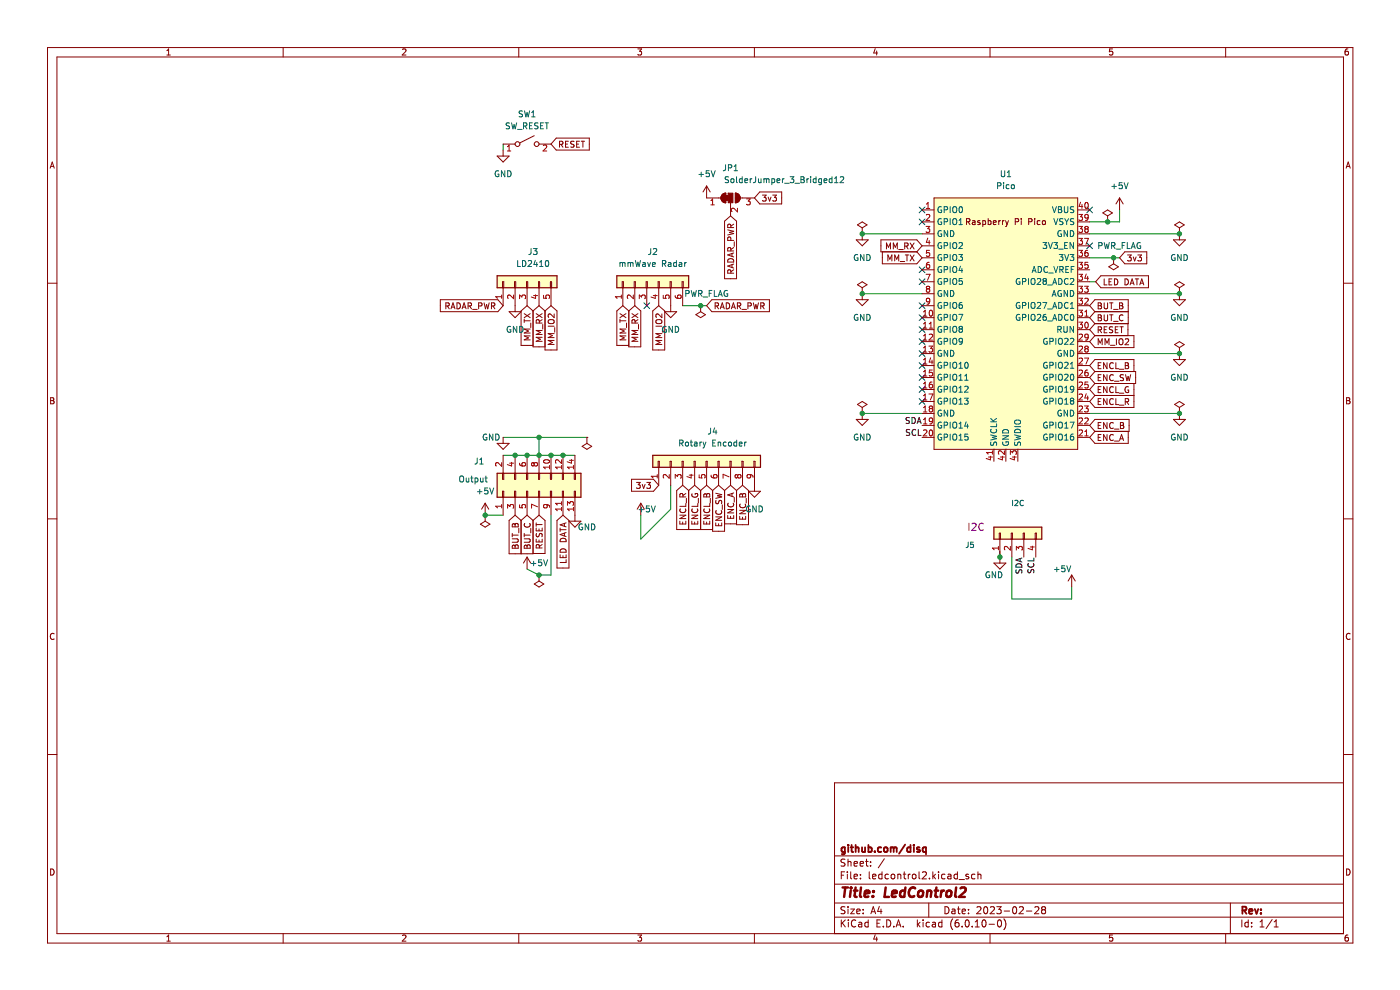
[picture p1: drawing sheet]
<svg xmlns="http://www.w3.org/2000/svg" width="297mm" height="210mm" viewBox="0 0 297 210" stroke-linecap="round" stroke-linejoin="round" font-family="sans-serif">
<path d="M.1 .1h296.9v209.9h-296.9z" fill-rule="evenodd" fill="#fff" stroke="#fff" stroke-width=".21"/>
<g fill="none" stroke="#840000" stroke-width=".21">
<path d="M10.1 10.1h276.9v189.9h-276.9zM12.1 12.1h272.9v185.9h-272.9zM35.4 11.7h.7M35.4 10.7l.4-.3v1.3M60.1 10.1v2M85.4 10.5l.5-.1 .2 .3-.8 1h.8M110.1 10.1v2M135.3 10.4h.8l-.4 .5 .4 .1v.6l-.2 .1-.6-.1M160 10.1v2M185.7 10.3l-.3 .9h.8M186 10.8v.9M210 10.1v2"/>
<path d="M236 10.4h-.6l-.1 .6 .7-.1v.7l-.2 .1-.5-.1M260 10.1v2M286 10.4h-.4l-.2 .3-.1 .7 .3 .3 .4-.1v-.7h-.4l-.3 .2M10.6 35.7l.5-1.3 .4 1.3M10.8 35.3h.6M105.5 33.1h2.5l-1.3 1.3zM106.7 30.6h2.6M106.7 31.8v1.3M113.3 28.8l-3 1.5M114.4 30.6h2.5M118 29.3h7v2.5h-7l-1.1-1.2zM118.7 30.6h.6l.1-.5-.7-.1v1.2"/>
<path d="M119 30.6l.4 .6M120 30.6h.4M120.6 30h-.6v1.2h.6M121.8 30l-.7 .1v.3l.6 .3 .1 .3-.3 .2h-.4M122.3 30.6h.5M122.9 30h-.6v1.2h.6M123.3 30h.7M123.7 30v1.2M149.9 39.5v2.5h3.1M149.9 39.5l-.8 1.2M149.9 39.5l.8 1.2M285.6 35.7l.4-1.3 .4 1.3"/>
<path d="M285.7 35.3h.6M106.6 59.8h.3v1.2h-.3zM109.1 59.8h.3v1.2h-.3zM111.7 59.8h.2v1.2h-.2zM114.2 59.8h.3v1.2h-.3zM116.8 59.8h.2v1.2h-.2zM132 59.8h.3v1.2h-.3zM134.5 59.8h.3v1.2h-.3zM137.1 59.8h.2v1.2h-.2zM139.6 59.8h.3v1.2h-.3zM142.2 59.8h.2v1.2h-.2zM144.7 59.8h.3v1.2h-.3z"/>
<path d="M153.2 41.3l.8-.3v2a1.02 1.02 0 0 1-1-.6 1.02 1.02 0 0 1 .2-1.1zM153.7 46.9l1.3-1.1 1.3 1.1v12.2h-2.6zM154.4 48.8l1.2 .3-.9 .2 .9 .2-1.2 .3M154.6 55a.66 .66 0 0 1 .7-.1 .66 .66 0 0 1 .3 .7h-1.2zM155 43v2.8M155 48.3v-.6l-.5-.1-.1 .7h1.2M155 51v-.6l-.5-.1-.1 .7h1.2M155 53.2v-.6h-.5l-.1 .6h1.2M155 57.9v-.6h-.5l-.1 .6h1.2M155.3 53.8v.6M155.3 56.1v.6M155.6 57.2l-.6 .4"/>
<path d="M155.6 56l-1.2 .4 1.2 .5M155.6 53.7l-1.2 .4 1.2 .4M155.6 52.5l-.6 .4M155.6 47.5l-.6 .5M155.8 51.3v1M156 41a1.02 1.02 0 0 1 1 1 1.02 1.02 0 0 1-1 1zM157 42h3.1M161.2 40.7h4.6v2.6h-4.6l-1.1-1.3zM161.7 41.4h.8l-.4 .5 .4 .1v.5l-.2 .2-.6-.2M163 41.8l.3 .9 .3-.9M163.9 41.4h.8l-.4 .5 .4 .1v.5l-.2 .2-.6-.2M181.6 50.9h2.6l-1.3 1.2z"/>
<path d="M181.9 47.7l1-.6 1 .6-1 .6zM182.9 49.6h.1M182.9 48.3v2.6M187.2 53.4v2.6h7.3l1.1-1.3M188.1 52.8v-1.3l.4 1 .4-1v1.3M188.4 55.4v-1.3l.4 .9 .4-.9v1.3M189.5 52.8v-1.3l.4 1 .5-1v1.3M189.8 55.4v-1.3l.4 .9 .5-.9v1.3M190.7 52.9h.9M191 55.5h.9M191.9 52.2l.6-.1 .1-.4-.7-.2v1.3M192 54.1h.8"/>
<path d="M192.2 52.2l.5 .6M192.4 54.1v1.3M193.1 54.1l.8 1.3M193.1 51.5l.8 1.3M193.9 54.1l-.8 1.3M193.9 51.5l-.8 1.3M194.5 53.4l1.1 1.3M195.6 52.1l-1.1-1.2h-7.6v2.5h7.6M195.6 59.8h2.6M195.6 52.1l-1.1 1.3M195.6 57.2h2.6M195.6 44.5h2.6"/>
<path d="M195.6 47.1h2.6M195.6 49.6h2.6M195.6 54.7h2.6M195.6 52.1h2.6M198.2 42h30.4v53.3h-30.4zM205 47h.6l.1-.5-.7-.1v1.2M205.3 47l.5 .6M206.3 46.9h.5l.1 .7M206.9 47.1l-.6 .2 .1 .3h.5M207.9 46.9l-.3-.1-.2 .2 .1 .2 .4 .1v.3h-.5M208.5 46.9l.4-.1 .2 .2-.1 .6h-.5M208.5 46.8v1.3"/>
<path d="M209.6 46.9l.4-.1 .2 .2-.1 .6h-.5M209.6 46.4v1.2M210.7 47.2l.6-.1v-.2l-.4-.1-.2 .2 .1 .6h.5M211.9 46.8v.8M212.2 46.8l-.3 .2M212.7 46.8v.8M213 46.8l-.3 .2M213.3 46.8l.3 .8M213.6 47.6l-.3 .5M213.9 46.8l-.3 .8M215.4 47h.6v-.5l-.6-.1v1.2M216.7 46.4v.1"/>
<path d="M216.7 46.8v.8M218.2 47h.6l.1-.5-.7-.1v1.2M219.5 46.4v.1M219.5 46.8v.8M220.6 46.9l-.3-.1-.3 .2 .2 .6h.4M221.2 46.9l.2-.1 .3 .1v.7l-.5-.1zM228.6 59.8h2.6M228.6 57.2h2.6M228.6 44.5h2.6M228.6 47.1h2.6M228.6 49.6h2.6M228.6 54.7h2.6"/>
<path d="M228.6 52.1h2.6M233.5 58.5h10.1v2.5h-10.1l-1.1-1.2zM234 45.2l1-.7 1 .7-1 .6zM234.2 59.2v1.2h.6M235 47.1h.1M235 45.8v1.3M235.2 56.6l1-.6 1.1 .6-1.1 .6zM235.3 59.8h.4M235.9 59.2h-.6v1.2h.6M236.2 54.7h.1M236.2 54.7v1.3M236.4 59.2a.64 .64 0 0 1 .8 .6 .64 .64 0 0 1-.8 .6z"/>
<path d="M237.5 42v2.5M237.5 42l-.8 1.3M237.5 42l.8 1.3M238.6 53.4h4.7v2.6h-4.7l-1.1-1.3zM238.7 59.2a.64 .64 0 0 1 .7 .6 .64 .64 0 0 1-.7 .6zM239.2 54.1h.8l-.4 .5 .3 .1v.5l-.2 .2-.5-.2M240.4 54.5l.3 .9 .3-.9M240.8 59.2h.8M241.2 59.2v1.2M241.4 54.1h.8l-.5 .5 .4 .1v.5l-.2 .2-.5-.2M248.9 50.9h2.6l-1.3 1.2zM249.2 47.7l1-.6 1 .6-1 .6z"/>
<path d="M250.2 49.6h.1M250.2 48.3v2.6M10.1 60.1h2M93.4 63.6h12.2l1.1 1.2-1.1 1.3h-12.2zM94.6 64.9l.6-.1 .1-.4-.7-.2v1.3M94.9 64.9l.4 .6M95.7 65.5l.4-1.3 .4 1.3M95.8 65.1h.6M96.9 64.2a.64 .64 0 0 1 .8 .7 .64 .64 0 0 1-.8 .6zM98 65.5l.5-1.3 .4 1.3M98.2 65.1h.6M99.3 64.9l.6-.1 .1-.4-.7-.2v1.3"/>
<path d="M99.6 64.9l.4 .6M100.3 65.6h.9M101.5 64.9l.6-.1 .1-.4-.7-.2v1.3M102.7 64.2l.3 1.3 .2-.9 .3 .9 .3-1.3M104.3 64.9l.6-.1v-.4l-.6-.2v1.3M104.6 64.9l.4 .6M106.7 61v3.8M108 66.1h2.5l-1.2 1.3zM109.3 61v5.1M111.2 68h1.3M111.2 67.7v.7M111.2 66.5l1.3 .9"/>
<path d="M111.8 64.8l-1.3 1.2v7.3h2.6M111.8 61v3.8M111.8 64.8l1.3 1.2M112.5 71.2h-1.3l.9 .5-.9 .4h1.3M112.5 69.8h-1.3l.9 .4-.9 .4h1.3M112.5 66.5l-1.3 .9M112.6 68.5v1M113.1 66v7.6h2.5M113.7 66.5l1.3 .9M114.4 64.8l-1.3 1.2M114.4 64.8l1.2 1.2M114.4 61v3.8"/>
<path d="M114.4 68.5v-.6h-.5l-.2 .6h1.3M115 71.6h-1.3l1 .4-1 .4h1.3M115 70.1h-1.3l1 .4-1 .4h1.3M115 67.8l-.6 .4M115 66.5l-1.3 .9M115.1 68.8v1M116.3 69.2h1.3M116.3 68l.8-.2a.42 .42 0 0 1 .5 .4 .42 .42 0 0 1-.5 .4h-.4a.42 .42 0 0 1-.4-.2 .42 .42 0 0 1 0-.4zM116.9 64.8l1.3 1.2v8.2h-2.6v-8.2M116.9 64.8l-1.3 1.2M116.9 61v3.8M117.6 72.2h-1.3l.9 .4-.9 .5h1.3"/>
<path d="M117.6 70.8h-1.3l.9 .4-.9 .4h1.3M117.6 66.6v.8l-1-.8-.3 .2 .1 .5M117.7 69.5v1M131.5 68h1.3M131.5 67.7v.7M131.5 66.5l1.3 .9M132.1 64.8l-1.2 1.2v7.3h2.5M132.1 64.8l1.3 1.2M132.1 61v3.8M132.8 71.2h-1.3l.9 .5-.9 .4h1.3M132.8 69.8h-1.3l.9 .4-.9 .4h1.3M132.8 66.5l-1.3 .9"/>
<path d="M132.9 68.5v1M134.1 66.5l1.2 .9M134.7 64.8l1.2 1.2v7.6h-2.5v-7.6M134.7 64.8l-1.3 1.2M134.7 61v3.8M134.7 68.5v-.6h-.5l-.1 .6h1.2M135.3 71.6h-1.2l.9 .4-.9 .4h1.2M135.3 70.1h-1.2l.9 .4-.9 .4h1.2M135.3 67.8l-.6 .4M135.3 66.5l-1.2 .9M135.5 68.8v1M137.2 61v3.8"/>
<path d="M138.5 66l1.2-1.2 1.3 1.2v8.2h-2.5zM139.1 69.2h1.3M139.2 68l.8-.2a.42 .42 0 0 1 .4 .4 .42 .42 0 0 1-.4 .4h-.4a.42 .42 0 0 1-.4-.2 .42 .42 0 0 1 0-.4zM139.7 61v3.8M140.4 72.2h-1.3l.9 .4-.9 .5h1.3M140.4 70.8h-1.3l.9 .4-.9 .4h1.3M140.4 66.6v.8l-.9-.8-.4 .2 .2 .5M140.5 69.5v1M141 66.1h2.6l-1.3 1.3zM142.3 61v5.1M144.8 61v3.8M147.6 66.7l1-.6 1 .6-1 .7z"/>
<path d="M148.6 64.8h.1M148.6 64.8v1.3M151 63.6h12.2v2.5h-12.2l-1.1-1.3zM151.7 64.9l.6-.1 .1-.4-.7-.2v1.3M152 64.9l.4 .6M152.8 65.5l.4-1.3 .4 1.3M152.9 65.1h.6M154.1 64.2a.64 .64 0 0 1 .7 .7 .64 .64 0 0 1-.7 .6zM155.2 65.5l.4-1.3 .4 1.3M155.3 65.1h.6M156.4 64.9l.6-.1 .1-.4-.7-.2v1.3M156.7 64.9l.5 .6"/>
<path d="M157.4 65.6h1M158.7 64.9l.6-.1v-.4l-.6-.2v1.3M159.8 64.2l.3 1.3 .3-.9 .2 .9 .3-1.3M161.4 64.9l.6-.1 .1-.4-.7-.2v1.3M161.7 64.9l.4 .6M181.6 63.6h2.6l-1.3 1.2zM181.9 60.4l1-.6 1 .6-1 .6zM182.9 62.3h.1M182.9 61v2.6M195.6 67.4h2.6M195.6 77.5h2.6M195.6 69.9h2.6"/>
<path d="M195.6 64.8h2.6M195.6 72.5h2.6M195.6 75h2.6M195.6 62.3h2.6M228.6 67.4h2.6M228.6 77.5h2.6M228.6 69.9h2.6M228.6 64.8h2.6M228.6 72.5h2.6M228.6 75h2.6M228.6 62.3h2.6M231.2 67.4l1.1 1.3"/>
<path d="M231.2 64.8l1.1-1.2h7v5.1h-7M231.2 77.5l1.1-1.2h8.3v2.5M231.2 77.5l1.1 1.3M231.2 69.9l1.1 1.3M231.2 64.8l1.1 1.3M232.3 66.1h7M232.3 66.1l-1.1 1.3M232.3 71.2h8.3v2.5h-8.3l-1.1-1.2M232.3 71.2l-1.1 1.3M232.3 78.8h8.6v2.6h-8.6M232.3 78.8l-1.1 1.3M232.3 68.7l-1.1 1.2"/>
<path d="M233 66.8h.4l.2 .2-.2 .4 .2 .1 .1 .3-.2 .2h-.5zM233 64.2h.4l.2 .3-.2 .3 .2 .2 .1 .3-.2 .2h-.5zM233 70l.6-.1v-.5l-.6-.1v1.3M233 73.1v-1.2l.4 .9 .4-.9v1.2M233 67.4h.4M233 77.5h.4M233 64.8h.4M233.3 70l.4 .6M233.6 76.9h-.6v1.3h.6M233.6 79.5h-.6v1.2h.6M234.2 64.2v1.1l.3 .2 .3-.1 .2-.1v-1.1M234.2 66.8v1l.3 .2h.2l.3-.2v-1"/>
<path d="M234.2 69.9h.5M234.4 73.1v-1.2l.4 .9 .5-.9v1.2M234.8 69.3h-.6v1.3h.6M234.8 76.9v1.3l-.7-1.3v1.3M234.8 79.5v1.2l-.7-1.2v1.2M235.4 66.8h.7M235.4 64.2h.7M235.6 73.2h.9M235.8 64.2v1.3M235.8 66.8v1.2M236.1 69.4h-.7v.4l.5 .2 .2 .3-.3 .3-.5-.1M236.2 77.1a.56 .56 0 0 0-.8 .5 .56 .56 0 0 0 .8 .5"/>
<path d="M236.2 79.6a.56 .56 0 0 0-.8 .5 .56 .56 0 0 0 .8 .5M236.2 68.2h1M236.2 65.6h1M236.6 69.9h.4M236.7 76.9v1.3h.6M236.8 71.9v1.2M237.2 69.3h-.6v1.3h.6M237.4 72l.3-.1a.43 .43 0 0 1 .5 .4v.4a.42 .42 0 0 1-.4 .4 .42 .42 0 0 1-.4-.4zM237.4 78.3h1M237.5 64.2h.4l.3 .3-.3 .3 .3 .2v.3l-.2 .2h-.5zM237.5 64.8h.4M237.6 69.3h.7"/>
<path d="M237.9 69.3v1.3M238.2 66.9a.56 .56 0 0 0-.8 .5 .56 .56 0 0 0 .8 .5M238.4 79.5l-.7 .1v.4l.5 .2 .2 .3-.3 .2h-.5M238.7 76.9h.4l.3 .3-.3 .3 .3 .2v.3l-.2 .2h-.5zM238.7 72l.5-.1 .2 .3-.7 .9h.7M238.7 77.5h.4M238.8 79.5l.3 1.2 .2-.9 .3 .9 .3-1.2M239.3 68.7v2.5M239.7 60.4l.5-1.2 .4 1.2M239.9 60.1h.6M241.8 60.4l.4-1.2 .4 1.2M241.9 60.1h.6"/>
<path d="M248.9 76.3h2.6l-1.3 1.2zM248.9 63.6h2.6l-1.3 1.2zM249.2 73.1l1-.6 1 .6-1 .6zM249.2 60.4l1-.6 1 .6-1 .6zM250.2 75h.1M250.2 62.3h.1M250.2 61v2.6M250.2 73.7v2.6M285 60.1h2M10.7 84.4h.5l.2 .2-.2 .4 .2 .1 .1 .3-.3 .3h-.5zM10.7 85h.5M105.5 94h2.5l-1.3 1.3z"/>
<path d="M106.7 92.8v1.2M106.7 96.6v3.8M109.3 96.6v3.8M111.8 96.6v3.8M114.4 96.6v3.8M116.9 96.6v3.8M119.4 96.6v3.8M122 96.6v3.8M123.5 94.7l1-.7 1 .7-1 .6zM124.5 92.8h.1M124.5 92.8v1.2M139.6 97.9h.3v1.2h-.3z"/>
<path d="M139.7 99.1v3.8M142.2 97.9h.2v1.2h-.2zM142.3 99.1v3.8M144.7 97.9h.3v1.2h-.3zM144.8 99.1v3.8M147.2 97.9h.3v1.2h-.3zM147.4 99.1v3.8M149.8 97.9h.2v1.2h-.2zM149.9 99.1v3.8M152.3 97.9h.3v1.2h-.3zM152.4 99.1v3.8M154.9 97.9h.2v1.2h-.2z"/>
<path d="M155 99.1v3.8M157.4 97.9h.2v1.2h-.2zM157.5 99.1v3.8M159.9 97.9h.3v1.2h-.3zM160.1 99.1v5.1M181.6 89h2.6l-1.3 1.2zM181.9 85.8l1-.6 1 .6-1 .6zM182.9 87.7h.1M182.9 86.4v2.6M195.6 85.2h2.6M195.6 90.2h2.6M195.6 80.1h2.6"/>
<path d="M195.6 82.6h2.6M195.6 92.8h2.6M195.6 87.7h2.6M210.8 95.3v2.6M213.4 95.3v2.6M215.9 95.3v2.6M228.6 85.2h2.6M228.6 90.2h2.6M228.6 80.1h2.6M228.6 82.6h2.6M228.6 92.8h2.6M228.6 87.7h2.6"/>
<path d="M231.2 90.2l1.1 1.3M231.2 90.2l1.1-1.2h7.2v2.5h-7.2M231.2 80.1l1.1 1.3M231.2 82.6l1.1 1.3M232.3 83.9h8.3M232.3 83.9l-1.1 1.3M232.3 81.4l-1.1 1.2M232.3 91.5l-1.1 1.3M233 85.2h.4M233 90.2h.4M233 80.1h.4M233 82.6h.4"/>
<path d="M233 92.8h.4M233.6 82h-.6v1.3h.6M233.6 84.6h-.6v1.2h.6M233.6 89.6h-.6v1.3h.6M233.6 92.2h-.6v1.2h.6M234.8 82v1.3l-.7-1.3v1.3M234.8 84.6v1.2l-.7-1.2v1.2M234.8 89.6v1.3l-.7-1.3v1.3M234.8 92.2v1.2l-.7-1.2v1.2M236.2 84.7a.56 .56 0 0 0-.8 .5 .56 .56 0 0 0 .8 .5M236.2 82.1a.56 .56 0 0 0-.8 .6 .56 .56 0 0 0 .8 .5M236.2 89.8a.56 .56 0 0 0-.8 .5 .56 .56 0 0 0 .8 .5"/>
<path d="M236.2 92.3a.56 .56 0 0 0-.8 .5 .56 .56 0 0 0 .8 .5M236.4 91h1M236.4 80.9h1M236.4 93.6h1M236.7 84.6v1.2h.6M236.7 82v1.3h.6M237.4 85.9h1M237.4 83.4h1M237.5 93.4l.4-1.2 .5 1.2M237.6 93.1h.6M237.7 90.2h.4M237.7 89.6h.4l.3 .3-.3 .3 .3 .2v.3l-.2 .2h-.5z"/>
<path d="M238.7 85.2h.6l.1-.5-.7-.1v1.2M239 85.2l.4 .6M239.3 91.5v2.5h-7l-1.1-1.2M239.4 82.1a.58 .58 0 0 0-.8 .6 .58 .58 0 0 0 .8 .5v-.5h-.2M240.6 81.4v5h-8.3l-1.1-1.2M248.9 89h2.6l-1.3 1.2zM249.2 85.8l1-.6 1 .6-1 .6zM250.2 87.7h.1M250.2 86.4v2.6M285.7 84.4h.4l.3 .2-.3 .4 .3 .1v.3l-.2 .3h-.5zM285.7 85h.4M10.1 110.1h2"/>
<path d="M101.9 111.2l1-.6 1 .6-1 .6zM102.9 109.3h.1M102.9 106.7v3.9M102.9 106.7l-.7 1.3M102.9 106.7l.8 1.3M106.6 104.2h.3v1.3h-.3zM106.6 100.4h.3v1.3h-.3zM106.7 105.5v3.8M108.7 114.3h1l.2 .2v.3l-.2 .2h-1M108.7 113.1v.8M108.7 113.5h1.2M108.8 115.7l.2-.1 .3 .3 .2-.3h.3l.1 .7h-1.2z"/>
<path d="M108.8 111.2l.2-.1 .3 .2 .2-.3 .3 .1 .1 .7h-1.2zM109.1 104.2h.3v1.3h-.3zM109.1 100.4h.3v1.3h-.3zM109.3 105.5v3.8M109.3 111.3v.5M109.3 115.9v.4M109.3 109.3l-1.3 1.1v7.1h5.1v-7.1M109.3 109.3l1.2 1.1M110.1 112.1v.9M110.5 110.4v7.1M111.2 114.3h1l.3 .2v.3l-.3 .2h-1M111.2 113.5h1.3"/>
<path d="M111.2 113.1v.8M111.3 115.7l.3-.1 .2 .3 .3-.3h.3l.1 .7h-1.3zM111.3 111a.56 .56 0 0 0 .5 .8 .56 .56 0 0 0 .6-.8M111.7 104.2h.2v1.3h-.2zM111.7 100.4h.2v1.3h-.2zM111.8 105.5v3.8M111.8 115.9v.4M111.8 118.2v2.5M111.8 109.3l-1.3 1.1M111.8 109.3l1.3 1.1M111.8 118.2l-.7 1.2M111.8 118.2l.8 1.2"/>
<path d="M112.6 112.1v.9M113.7 110.9v.7M113.7 112v.6h1.3v-.6M113.7 114.4v.6h1.3v-.6M113.7 111.3h1.3M113.8 113.1l.1 .7h.3l.3-.5 .3-.2 .2 .3v.5M114.2 104.2h.3v1.3h-.3zM114.2 100.4h.3v1.3h-.3zM114.4 109.3l1.2 1.1v7h-2.5M114.4 105.5v3.8M114.4 112.2v.4M114.4 114.5v.5"/>
<path d="M114.4 109.3l-1.3 1.1M114.4 116.2v-.6h-.5l-.2 .6h1.3M115 115.5l-.6 .4M116.8 104.2h.2v1.3h-.2zM116.8 100.4h.2v1.3h-.2zM116.9 105.5v3.8M118.2 110.4l1.2-1.1 1.3 1.1v10.1h-2.5zM118.8 117.7v.6h1.3v-.6M118.8 112v.7M118.8 112.4h1.3M118.9 116.7a.68 .68 0 0 1 .8-.3 .68 .68 0 0 1 .4 .7h-1.3zM118.9 114.4a.68 .68 0 0 1 .8-.2 .68 .68 0 0 1 .4 .7h-1.3z"/>
<path d="M119.3 104.2h.3v1.3h-.3zM119.3 100.4h.3v1.3h-.3zM119.4 105.5v3.8M119.4 117.9v.4M119.7 111v.6M119.7 113.1v.6M120.1 118.7v.6h-1.3M120.1 113l-1.3 .4 1.3 .4M120.1 110.9l-1.3 .4 1.3 .5M120.7 110.6h2.5l-1.2 1.2zM121.8 104.2h.3v1.3h-.3zM121.8 100.4h.3v1.3h-.3z"/>
<path d="M122 105.5v5.1M134 101.7h4.6l1.1 1.2-1.1 1.3h-4.6zM135 102.3h.8l-.4 .5 .4 .1v.6l-.2 .1-.6-.1M135.9 106.7v2.6M135.9 106.7l-.7 1.3M135.9 106.7l.8 1.3M136.2 102.8l.3 .8 .3-.8M137.2 102.3h.8l-.4 .5 .3 .1v.6l-.1 .1-.6-.1M144.2 110.5v.7h1.3v-.7M144.2 109.3h1.3l-1.3 .7h1.3M144.3 107.9a.56 .56 0 0 0 .6 .8 .56 .56 0 0 0 .5-.8M144.8 110.7v.5"/>
<path d="M144.8 102.9l-1.2 1.1v8.3h7.6M144.8 102.9l1.3 1.1M144.9 105.4l-.1-.6-.5-.1-.1 .7h1.3M145.5 106.8v.6h-1.3M145.5 104.7l-.6 .4M145.6 105.7v1M146.1 104v8.3M146.8 110.5v.7h1.2v-.7M146.8 109.3h1.2l-1.2 .7h1.2M146.8 104.7a.58 .58 0 0 0 .6 .8 .58 .58 0 0 0 .5-.8h-.4v.2M146.9 107.9a.56 .56 0 0 0 .5 .8 .56 .56 0 0 0 .5-.8M147.4 110.7v.5"/>
<path d="M147.4 102.9l-1.3 1.1M147.4 102.9l1.2 1.1M148 106.8v.6h-1.2M148.1 105.7v1M148.6 104v8.3M149.3 110.5v.7h1.3v-.7M149.3 109.3h1.3l-1.3 .7h1.3M149.4 107.9a.56 .56 0 0 0 .5 .8 .56 .56 0 0 0 .5-.8M149.4 104.8l.3-.1 .2 .3 .2-.3h.3l.2 .7h-1.3zM149.9 105v.4M149.9 110.7v.5M149.9 102.9l-1.3 1.1"/>
<path d="M149.9 102.9l1.3 1.1M150.6 106.8v.6h-1.3M150.7 105.7v1M151.2 104v8.7h2.5v-8.7M151.8 110.9v.6h1.3v-.6M151.8 109.6h1.3l-1.3 .8h1.3M151.8 104.6l1.3 .3-.9 .3 .9 .2-1.3 .3M151.9 106.1l.1 .7h.3l.3-.5 .3-.2 .2 .3-.1 .5M152 108.3a.56 .56 0 0 0 .5 .8 .56 .56 0 0 0 .5-.8M152.4 111.1v.4M152.4 102.9l-1.2 1.1M152.4 102.9l1.3 1.1"/>
<path d="M153.2 107.1v1M153.7 111.1h2.6M154.4 109.3v.6h1.2v-.6M154.4 108.1h1.2l-1.2 .7h1.2M154.5 106.7a.56 .56 0 0 0 .5 .8 .56 .56 0 0 0 .5-.8M155 109.5v.4M155 102.9l-1.3 1.1M155 102.9l1.3 1.1M155.3 104.7v.6M155.6 104.6l-1.2 .4 1.2 .4M155.8 105.5v1M156.9 109.5v.6h1.3v-.6"/>
<path d="M156.9 108.3h1.3l-1.3 .7h1.3M157 104.8l.3-.1 .2 .3 .3-.3h.3l.1 .7h-1.3zM157 106.9a.56 .56 0 0 0 .6 .8 .56 .56 0 0 0 .5-.8M157.5 102.9l1.3 1.1v7.3h-2.5v-7.3M157.5 105v.4M157.5 109.7v.4M157.5 102.9l-1.2 1.1M158.3 105.7v1M158.8 104.2h2.5l-1.2 1.3zM210.8 119.4h2.6l-1.3 1.3zM212 113.1h.2v1.3h-.2zM212.1 114.4v5"/>
<path d="M214.5 113.1h.3v1.3h-.3zM214.7 114.4v3.8M217.1 113.1h.2v1.3h-.2zM217.2 114.4v3.8M219.6 113.1h.3v1.3h-.3zM219.7 114.4v3.8M285 110.1h2M11.5 134.5a.58 .58 0 0 0-.8 .5 .58 .58 0 0 0 .8 .5M113.3 123.9l1.1-.7 1 .7-1 .6zM114.4 122h.1M114.4 122v1.2M227.4 122l-.8 1.2"/>
<path d="M227.4 122v2.5M227.4 122l.7 1.2M286.4 134.5a.58 .58 0 0 0-.8 .5 .58 .58 0 0 0 .8 .5M10.1 160.1h2M285 166.1h-108v31.9M285 160.1h2M10.7 184.3a.66 .66 0 0 1 .8 .7 .66 .66 0 0 1-.8 .6zM35.4 198.7l.4-.4v1.3M35.4 199.6h.7M60.1 198v2M85.4 198.5l.5-.2 .2 .4-.8 .9h.8M110.1 198v2"/>
<path d="M135.3 198.3h.8l-.4 .5 .4 .2v.5l-.2 .1-.6-.1M160 198v2M177 194.5h108M177 191.5h108M177 187.6h108M177 181.6h108M178.5 185.6h.5M178.5 195.1v1.5M178.7 195.8l.6 .8M179.2 184.9h-.7v1.5M179.3 192.4l-.6-.1-.2 .2v.4l.6 .3 .2 .3-.3 .3h-.6M179.3 182.3l-.6-.1-.2 .2v.4l.6 .3 .2 .3-.3 .3h-.6"/>
<path d="M179.3 195.1l-.8 .9M179.8 184.9v.2M179.8 185.4v1M179.9 182.2v1.5M179.9 192.3v.2M179.9 192.8v1M179.9 182.9l.2-.2 .4 .1v.9M180 195.1v.2M180 195.6v1M180.5 192.8h.8l-.8 1h.8M180.5 184.9v1.3l.2 .2M181.2 185.9l.7-.1-.1-.3-.4-.1-.2 .2 .1 .8h.5"/>
<path d="M181.2 183.2l.7-.1-.1-.3-.4-.1-.2 .2 .1 .8h.5M181.5 195.3a.71 .71 0 0 0-.9 .5 .71 .71 0 0 0 .7 .8l.2-.1M181.8 193.3l.7-.1-.1-.3-.4-.1-.2 .2v.8h.6M182.2 195.7h.6v.9M182.5 183.2l.7-.1-.1-.3-.4-.1-.2 .2v.8h.6M182.5 186.3v.1M182.5 185.5v.1M182.8 196l-.5 .1-.2 .2 .2 .3h.5M183.1 193.7v.1M183.1 192.9v.1M183.6 182.7h.6M183.8 182.2v1.3l.4 .2"/>
<path d="M184.2 195.7l-.4-.1-.3 .3 .1 .7h.6M184.2 195.1v1.5M184.4 184.9v1.3l.2 .2M184.7 183.6v.1M184.7 182.8v.1M184.8 193.8l.5-1.5 .5 1.5M184.9 193.4h.7M185.1 185.9l.7-.1v-.3l-.5-.1-.2 .2 .1 .8h.6M185.7 198.3l-.3 .9h.8M186 198.8v.8M186 195.8h.5M186.5 192.3l-.3 1h.9"/>
<path d="M186.8 195.1h-.8v1.5h.8M186.9 192.8v1M187.1 185.5l-.4-.1-.3 .3 .1 .7h.6M187.1 184.9v1.5M187.4 196.5v.1M187.6 182.2l-1.3 1.9M188.1 195.1a.76 .76 0 0 1 .9 .8 .76 .76 0 0 1-.9 .7zM188.5 185.5l-.5-.1-.2 .3 .1 .7h.6M189.1 185.6l.2-.2 .5 .2v.5l-.1 .3h-.4l-.2-.1zM189.6 196.5v.1M190.1 196.6l.5-1.5 .5 1.5M190.3 196.2h.7"/>
<path d="M190.5 185.6l.2-.2 .3 .1 .1 .9M190.5 185.4v1M191.6 196.5v.1M191.6 185.4h.6M191.8 184.9v1.3l.4 .2M192.7 185.4v1M193.1 185.4l-.4 .3M193.6 185.6l.2-.2 .5 .2v.5l-.1 .3h-.4l-.2-.1zM194.6 195.1v1.5M194.8 196.1l.4 .5M195 184.9v1.3l.2 .2M195.2 195.6l-.6 .6"/>
<path d="M195.7 185.1l.6-.2 .2 .5-.9 1h.9M195.8 195.1v.2M195.8 195.6v1M197 191.5v3M197.2 195.7l-.4-.1-.3 .3 .1 .7h.6M197.2 186.3v.1M197.8 195.7h.6l.1 .9M197.9 184.9v1.5M198 185.9l.5 .5M198.5 196l-.5 .1-.2 .2 .2 .3h.5M198.5 185.4l-.6 .6M199.1 184.9v.2"/>
<path d="M199.1 185.4v1M199.8 195.7l-.4-.1-.3 .3 .2 .7h.5M199.8 195.1v1.5M200.5 192.3a.76 .76 0 0 1 .8 .8 .76 .76 0 0 1-.8 .7zM200.5 185.5l-.5-.1-.2 .3 .1 .7h.6M201.1 185.5h.6l.1 .9M201.8 185.8l-.5 .1-.3 .2 .3 .3h.5M202 192.9h.5l.1 .9M202.1 194.9a1.72 1.72 0 0 0 0 2.3M202.6 193.2l-.5 .1-.2 .2 .2 .3h.5M203.1 192.8h.6M203.1 185.5l-.4-.1-.3 .3 .1 .7h.6"/>
<path d="M203.1 184.9v1.5M203.3 192.3v1.3l.4 .2M203.3 195.1l-.4 .1a1.01 1.01 0 0 0 0 1.4l.5-.1 .1-.5-.3-.3-.4 .1-.2 .2M203.5 186.6h1.1M204.1 193.3l.7-.1-.1-.3-.4-.1-.2 .2 .1 .8h.5M204.1 196.5v.1M204.9 195.3l.2-.2a.8 .8 0 0 1 .5 .8 .8 .8 0 0 1-.5 .7l-.4-.5zM205.5 185.5l-.4-.1-.2 .2 .1 .3 .5 .1v.4h-.6M205.5 193.7v.1M205.5 192.9v.1M206.2 196.5v.1M206.8 185.5l-.4-.1-.3 .3 .1 .7h.6"/>
<path d="M206.9 195.6l.4-.5v1.5M206.9 196.6h.8M207.2 192.5l.6-.2 .3 .5-.9 1h.9M207.5 185.6l.2-.2 .3 .1 .1 .9M207.5 184.9v1.5M208.5 195.3l.2-.2a.8 .8 0 0 1 .5 .8 .8 .8 0 0 1-.5 .7l-.4-.5zM208.8 192.5l.2-.2a.8 .8 0 0 1 .6 .8 .8 .8 0 0 1-.6 .7l-.3-.5zM209.8 196.1h1.2M210 198v2M210.1 192.5l.6-.2 .3 .5-1 1h1M211.5 192.3h.9l-.5 .6 .4 .1v.7l-.2 .1-.6-.1M211.7 195.3l.3-.2a.8 .8 0 0 1 .5 .8 .8 .8 0 0 1-.5 .7l-.4-.5z"/>
<path d="M213 194.9a1.72 1.72 0 0 1 0 2.3M213 193.3h1.2M215 192.5l.2-.2a.8 .8 0 0 1 .5 .8 .8 .8 0 0 1-.5 .7l-.4-.5zM216.2 192.5l.6-.2 .3 .5-.9 1h.9M217.7 193.3h1.2M219.5 192.5l.6-.2 .3 .5-.9 1h.9M221.2 193l-.2-.3 .2-.4h.3l.3 .3-.3 .4M221.2 193l-.2 .3v.4l.2 .1h.5l.1-.3-.1-.4-.2-.1M221.2 193h.3M236 198.3h-.6l-.1 .7 .7-.1v.6l-.2 .1-.5-.1M260 198v2M261 191.5v6.5"/>
<path d="M263.4 195.1v1.5M264.8 195.7l-.4-.1-.3 .3 .1 .7h.6M264.8 195.1v1.5M265.5 196.5v.1M265.5 195.7v.1M267.3 196.6h.9M267.3 195.6l.4-.5v1.5M269.9 195.1l-1.3 1.9M270.3 196.6h.9M270.3 195.6l.4-.5v1.5M285.7 184.3a.66 .66 0 0 1 .7 .7 .66 .66 0 0 1-.7 .6zM286 198.3l-.4 .1-.2 .2-.1 .8 .3 .2 .4-.1v-.6l-.4-.1-.3 .3"/>
<circle cx="109.8" cy="30.6" r=".51"/>
<circle cx="113.8" cy="30.6" r=".51"/>
</g>
<g fill="none" stroke="#840000" stroke-width=".39">
<path d="M179.2 179.7v1.2l-.3 .3h-.3M179.2 179.8l-.4-.1-.3 .3 .2 .7h.5M179.9 179.2v.2M179.9 179.7v1M180.4 179.7h.6M180.7 179.2v1.3l.3 .2M181.5 179.9l.2-.2 .4 .1 .1 .9M181.5 179.2v1.5M182.9 179.7v1h.4l.2-.1M183.5 179.7v1M184.2 179.8l.5-.1 .2 .3-.1 .7h-.6M184.2 179.2v1.5"/>
<path d="M186.9 179.8l-.4-.1-.3 .3 .2 .7h.5M187.6 179.9l.2-.2 .4 .2 .1 .5-.1 .3h-.4l-.2-.1zM188.9 179.9l.5-.2 .2 .2M188.9 179.7v1M189.6 179.9l.2-.2 .4 .1v.9M189.6 179.9v.8M192 179.2l-1.3 1.9M193.2 179.8l-.5-.1-.3 .3 .2 .7h.6M193.2 179.2v1.5M193.9 179.2v.2M193.9 179.7v1M195.1 179.8l-.4-.1-.2 .2 .1 .3 .5 .1v.4h-.6"/>
<path d="M196.4 179.8l-.4-.1-.3 .3 .2 .7h.5M196.4 179.7v1.5M185.6 180.6v.1M263.6 193.1l.7-.1 .1-.2v-.3l-.8-.2v1.5M263.9 193.1l.5 .7M265 193.3l.7-.1-.1-.3-.4-.1-.2 .2 .1 .8h.5M266.2 192.8l.4 1 .3-1M267.5 193.7v.1M267.5 192.9v.1"/>
</g>
<g fill="none" stroke="#840000" stroke-width=".52">
<path d="M178.7 188.3h1.2M179.3 188.3l-.2 2M180.5 188.9l-.2 1.4M180.6 188.3l-.1 .1M181.1 188.9h.8M181.5 188.3l-.2 1.7 .1 .2 .3 .1M182.7 188.3l-.3 1.7 .3 .3M183.4 189.6l1-.2v-.4l-.6-.1-.3 .3v1h.7M185.2 190.1v.2M185.3 189v.2M187.9 188.3l-.3 2h1M189.2 189.6l1-.2v-.4h-.8l-.2 1 .2 .3 .6-.1"/>
<path d="M192 189a.66 .66 0 0 0-1 .3l-.1 .6 .2 .3h.7M192.1 188.3l-.3 2M194.2 188.4a.88 .88 0 0 0-1.1 0 .88 .88 0 0 0-.3 1 .69 .69 0 0 0 .3 .8 .69 .69 0 0 0 .8-.1M194.9 189.1l.1-.1a.5 .5 0 0 1 .9 .3l-.1 .6-.2 .3a.5 .5 0 0 1-.9-.3zM196.7 189.1l.3-.2 .5 .1-.1 1.3M196.8 188.9l-.2 1.4M198.3 188.9h.7M198.6 188.3l-.2 1.7 .1 .2 .4 .1M199.7 188.9l-.2 1.4M200.3 188.9l-.4 .1-.2 .3M200.9 189.1l.1-.1a.5 .5 0 0 1 .9 .3l-.1 .6-.2 .3a.5 .5 0 0 1-.9-.3zM202.8 188.3l-.2 1.7 .3 .3"/>
<path d="M203.8 188.4l.3-.1h.5l.2 .1 .1 .4-.2 .3-1.3 1.2h1.3"/>
</g>
<path d="M198.2 42h30.4v53.3h-30.4z" fill-rule="evenodd" fill="#ffffc2" stroke="#ffffc2" stroke-width=".21"/>
<g fill="#ffffc2" stroke="#ffffc2" stroke-width=".25">
<path d="M105.5 100.4h17.7v5.1h-17.7z" fill-rule="evenodd"/>
<path d="M210.8 111.8h10.2v2.6h-10.2z" fill-rule="evenodd"/>
<path d="M138.5 96.6h22.8v2.5h-22.8z" fill-rule="evenodd"/>
<path d="M105.5 58.5h12.7v2.5h-12.7z" fill-rule="evenodd"/>
<path d="M130.9 58.5h15.2v2.5h-15.2z" fill-rule="evenodd"/>
</g>
<g fill="none" stroke="#000084" stroke-width=".21">
<path d="M195 46.5l1.2 1.2M195 43.9l1.2 1.2M195 56.6l1.2 1.2M195 59.2l1.2 1.2M196.2 46.5l-1.2 1.2M196.2 43.9l-1.2 1.2M196.2 56.6l-1.2 1.2M196.2 59.2l-1.2 1.2M230.6 51.5l1.2 1.3M230.6 43.9l1.2 1.2M231.8 51.5l-1.2 1.3M231.8 43.9l-1.2 1.2"/>
<path d="M136.6 64.2l1.2 1.3M137.8 64.2l-1.2 1.3M195 79.5l1.2 1.2M195 69.3l1.2 1.2M195 76.9l1.2 1.3M195 71.9l1.2 1.2M195 74.4l1.2 1.2M195 66.8l1.2 1.2M195 64.2l1.2 1.3M196.2 79.5l-1.2 1.2M196.2 69.3l-1.2 1.2M196.2 76.9l-1.2 1.3"/>
<path d="M196.2 71.9l-1.2 1.2M196.2 74.4l-1.2 1.2M196.2 66.8l-1.2 1.2M196.2 64.2l-1.2 1.3M195 84.6l1.2 1.2M195 82l1.2 1.2M196.2 84.6l-1.2 1.2M196.2 82l-1.2 1.2"/>
</g>
<g fill="none" stroke="#009600" stroke-width=".21">
<path d="M106.7 30.6v1.2M182.9 49.6h12.7M231.2 49.6h19M231.2 54.7h6.3M231.2 59.8h1.2M237.5 44.5v2.6h-6.3M144.8 64.8h5.1M182.9 62.3h12.7M231.2 62.3h19M231.2 75h19M106.7 92.8h17.8M106.7 96.6h15.3"/>
<path d="M114.4 92.8v3.8M182.9 87.7h12.7M231.2 87.7h19M102.9 109.3h3.8M116.9 109.3v12.7h-2.5l-2.6-1.3M142.3 102.9v5.1l-6.4 6.4v-5.1M212.1 116.9v1.3M214.7 118.2v8.9h12.7v-2.6"/>
</g>
<g fill="none" stroke="#0f0f0f" stroke-width=".21">
<path d="M192.9 88.6l-.6 .1v.3l.5 .3 .1 .3-.2 .2h-.5M193 91.2h-.7v.4l.6 .2 .1 .3-.2 .3-.5-.1M193.5 88.6a.64 .64 0 0 1 .7 .6 .64 .64 0 0 1-.7 .6zM194.3 91.2a.56 .56 0 0 0-.8 .5 .56 .56 0 0 0 .8 .5M194.6 89.8l.4-1.2 .4 1.2M194.7 89.5h.6M194.8 91.1v1.3h.6M215.6 119.8a.68 .68 0 0 1 .8-.2 .68 .68 0 0 1 .4 .7h-1.3zM216.4 118.5v.6M216.8 118.4l-1.3 .4 1.3 .4M218.2 119.5a.56 .56 0 0 0 .5 .8 .56 .56 0 0 0 .5-.8M219.3 118.4v.6h-1.2"/>
<path d="M215.6 120.9v.6h.4l.2-.5 .3-.1 .3 .2-.1 .5M218.1 120.8v.5l.2 .2 .3-.1 .2-.5h.4l.1 .6"/>
</g>
<g fill="none" stroke="#006464" stroke-width=".21">
<path d="M105.8 36.3a.58 .58 0 0 0-.8 .6 .58 .58 0 0 0 .8 .5v-.5h-.2M107.1 36.2v1.3l-.7-1.3v1.3M107.7 36.2a.64 .64 0 0 1 .7 .7 .64 .64 0 0 1-.7 .6zM108.1 26.1l-.7 .1v.3l.6 .3 .1 .3-.2 .2h-.5M108.5 26.1l.3 1.2 .3-.9 .2 .9 .3-1.2M109.8 27.4h1M110.8 23.6l-.4-.1-.3 .3 .1 .3 .6 .2v.4h-.7M111.1 26.7h.6v-.5l-.6-.1v1.2M111.3 23.5l.3 1.3 .2-.9 .3 .9 .3-1.3M111.4 26.7l.4 .6M112.3 26.7h.4M112.8 24.8h.7"/>
<path d="M112.8 23.9l.3-.4v1.3M112.9 26.1h-.6v1.2h.6M114.1 26.1l-.6 .1v.3l.5 .3 .1 .3-.2 .2h-.5M114.7 26.7h.4M115.3 26.1h-.6v1.2h.6M115.7 26.1h.7M116 26.1v1.2M148.3 37h.9M148.8 36.5v1M150.4 36.2h-.6v.6h.6v.6l-.1 .1-.5-.1M150.9 36.2l.4 1.3 .4-1.3M153.9 34.9v1.1l-.5 .2"/>
<path d="M154.5 35.6h.6l.1-.5-.7-.2v1.3M154.6 37.5l-.7 .1v.4l.5 .2 .2 .3-.3 .3-.5-.1M155.2 38l.3-.1 .2 .3v.3l-.2 .3-.5-.3zM155.7 36.2h.8M155.7 35.3l.4-.4v1.3M156.3 37.5v1.1l.1 .2M157.5 38l-.4-.1-.2 .3 .1 .5h.5M157.5 37.5v1.3M158 38.3l.6-.1-.1-.2-.3-.1-.2 .2 .1 .6h.4M159.2 37.9v.9M159.5 37.9l-.3 .3M160.3 37.5l-.1 1.1-.4 .2"/>
<path d="M160.9 37.9l.1 .8 .5-.1M161.5 37.9v.9M162.1 38l.3-.1 .2 .2M162.1 37.9v.9M162.6 38.1l.2-.2 .3 .1v.8M162.6 38.1v.7M163.7 38l.4-.1 .3 .3-.2 .5h-.5M163.7 37.9v1.3M164.8 38.3l.6-.1v-.2l-.4-.1-.2 .2 .1 .6h.5M166 37.9v.9M166.3 37.9l-.3 .3M166.5 38.9h.9"/>
<path d="M167.6 37.5h.8l-.4 .5 .3 .1v.5l-.1 .2-.6-.2M168.6 38.9h1M169.9 37.5h.4l.3 .2-.3 .4 .3 .1v.3l-.2 .3h-.5zM169.9 38.1h.4M171.2 37.9v.9M171.5 37.9l-.3 .3M172 37.5v.1M172 37.9v.9M173.1 38l-.3-.1-.3 .3 .1 .5h.5M173.1 37.5v1.3M174.3 38l-.4-.1-.2 .3 .1 .5h.5M174.3 37.9v1l-.3 .3-.3-.1"/>
<path d="M174.8 38.3l.6-.1v-.2l-.4-.1-.2 .2 .1 .6h.5M176.5 38l-.4-.1-.2 .3 .1 .5h.5M176.5 37.5v1.3M177 38.8h.8M177 37.8l.4-.3v1.3M178.3 37.6l.4-.1 .3 .3-.8 1h.8M211.6 39.4h.6l.1-.5-.7-.1v1.2M212.4 36.2v1l.3 .3 .3-.1 .1-.2v-1M212.9 38.8v.1M212.9 39.2v.8M213.7 36.6l.4-.4v1.3M213.7 37.5h.7"/>
<path d="M214.1 39.2h-.4l-.3 .2 .2 .6h.5M214.6 39.3l.2-.1 .3 .1v.7l-.5-.1zM235.9 39.5h.9M236.4 39.1v.9M238.1 38.8h-.7v.6l.6-.1 .1 .6-.2 .1-.5-.1M238.5 38.8l.4 1.2 .4-1.2M109.8 55.3v1.2h.6M110.8 55.3a.64 .64 0 0 1 .8 .6 .64 .64 0 0 1-.8 .6zM112.1 55.4l.4-.1 .3 .3-.8 .9h.8M112.7 52.7l-.1 1.1-.4 .2M113.1 52.7h.8l-.4 .5 .4 .1v.6l-.2 .1-.6-.1M113.6 55.2l-.3 .9h.7"/>
<path d="M113.9 55.7v.8M114.5 56.5h.7M114.5 55.6l.3-.3v1.2M115.8 55.4l.2-.1a.68 .68 0 0 1 .4 .6 .68 .68 0 0 1-.4 .6l-.3-.5zM131.5 55.8l.4-.1 .2 .2M131.5 55.7v.8M132.1 55.9l.1-.2h.4v.8M132.1 55.9v.6M133.2 55.8l.4-.1 .2 .2M133.2 55.7v.8M133.8 55.9l.1-.2h.3l.1 .8M133.8 55.9v.6"/>
<path d="M134.8 55.3l.3 1.2 .2-.9 .3 .9 .3-1.2M136.4 55.7h.4l.1 .8M136.9 56l-.6 .2 .2 .3h.4M137.4 55.7l.3 .8 .3-.8M138.1 52.7l-.1 1.1-.4 .2M138.4 56.1l.6-.1v-.3h-.4l-.2 .2 .1 .6h.5M138.6 52.8l.5-.1 .2 .4-.8 .9h.8M140.5 55.9h.6l.1-.5-.7-.1v1.2M140.8 55.9l.5 .6M141.8 55.7h.5v.8M142.3 56l-.6 .2 .2 .3h.4M143.5 55.7h-.4l-.2 .2 .1 .6h.5"/>
<path d="M143.5 55.3v1.2M144.1 55.7h.5v.8M144.6 56l-.6 .2 .2 .3h.4M145.2 55.7v.8M145.6 55.7l-.4 .2M181.9 54.1a.58 .58 0 0 0-.7 .5 .58 .58 0 0 0 .8 .5v-.4h-.2M183.3 54v1.3l-.7-1.3v1.3M183.9 54a.64 .64 0 0 1 .7 .6 .64 .64 0 0 1-.7 .7zM199.7 51.5a.58 .58 0 0 0-.7 .6 .58 .58 0 0 0 .8 .5v-.4h-.3M199.7 43.9a.58 .58 0 0 0-.7 .6 .58 .58 0 0 0 .8 .5v-.4h-.3M199.7 46.4a.58 .58 0 0 0-.7 .6 .58 .58 0 0 0 .8 .5v-.4h-.3M199.7 49a.58 .58 0 0 0-.7 .6 .58 .58 0 0 0 .8 .5v-.5h-.3"/>
<path d="M199.7 54.1a.58 .58 0 0 0-.7 .5 .58 .58 0 0 0 .8 .5v-.4h-.3M199.7 56.6a.58 .58 0 0 0-.7 .6 .58 .58 0 0 0 .8 .5v-.4h-.3M199.7 59.1a.58 .58 0 0 0-.7 .6 .58 .58 0 0 0 .8 .5v-.4h-.3M200.3 52.1h.6l.1-.5-.7-.1v1.2M200.3 44.5l.6-.1 .1-.4-.7-.2v1.3M200.3 47h.6l.1-.5-.7-.1v1.2M200.3 54.7l.6-.1 .1-.5-.7-.1v1.3M200.3 57.2l.6-.1 .1-.4-.7-.2v1.3M200.3 59.7h.6l.1-.5-.7-.1v1.2M201 48.9v1.3l-.7-1.3v1.3M201.6 43.8v1.3M201.6 46.4v1.2"/>
<path d="M201.6 51.5v1.2M201.6 54v1.3M201.6 56.5v1.3M201.6 59.1v1.2M201.6 48.9a.64 .64 0 0 1 .8 .6 .64 .64 0 0 1-.8 .7zM202.2 51.6l.2-.1a.43 .43 0 0 1 .6 .4v.4a.42 .42 0 0 1-.5 .4 .42 .42 0 0 1-.4-.4zM202.2 44l.2-.2a.43 .43 0 0 1 .6 .5v.4a.42 .42 0 0 1-.5 .4 .42 .42 0 0 1-.4-.4zM202.2 46.6l.2-.2a.43 .43 0 0 1 .6 .4v.4a.42 .42 0 0 1-.5 .5 .42 .42 0 0 1-.4-.5zM202.2 54.2l.2-.2a.43 .43 0 0 1 .6 .4v.4a.42 .42 0 0 1-.5 .5 .42 .42 0 0 1-.4-.5zM202.2 56.7l.2-.2a.43 .43 0 0 1 .6 .5v.4a.42 .42 0 0 1-.5 .4 .42 .42 0 0 1-.4-.4zM202.2 59.3l.2-.2a.43 .43 0 0 1 .6 .4v.4a.42 .42 0 0 1-.5 .5 .42 .42 0 0 1-.4-.5zM203.4 54h.8l-.4 .5 .3 .1v.5l-.2 .2-.5-.2"/>
<path d="M203.5 51.6l.4-.1 .3 .3-.8 .9h.8M203.5 46.7l.3-.3v1.2M203.5 47.6h.7M203.6 44l.2-.2a.68 .68 0 0 1 .4 .7 .68 .68 0 0 1-.4 .6l-.3-.5zM203.8 56.5l-.3 .9h.7M204.1 57v.8M204.1 59.1h-.6v.6l.6-.1v.6l-.2 .1-.4-.1M216.3 59.1a.58 .58 0 0 0-.7 .6 .58 .58 0 0 0 .8 .5v-.4h-.3M216.9 59.7h.6l.1-.5-.7-.1v1.2M218.2 59.1v1.2M218.8 59.3l.2-.2a.43 .43 0 0 1 .6 .4v.4a.42 .42 0 0 1-.4 .5 .42 .42 0 0 1-.5-.5zM219 57.8l.4-1.3 .4 1.3"/>
<path d="M219.1 57.4h.6M220.1 59.2l.4-.1 .3 .3-.8 .9h.8M220.2 56.5a.64 .64 0 0 1 .8 .7 .64 .64 0 0 1-.8 .6zM221.3 51.5h.8l-.5 .4 .4 .2v.5l-.2 .1-.5-.1M221.5 59.6l-.2 .3v.2l.2 .2h.4l.1-.2-.1-.4-.1-.1M221.5 59.6l-.2-.2 .2-.3h.3l.2 .2-.2 .3M221.5 59.6h.3M222.2 56.7a.56 .56 0 0 0-.8 .5 .56 .56 0 0 0 .8 .5M222.4 51.5l.4 1.2 .5-1.2M222.5 57.9h.9M223.3 43.8l.4 1.3 .4-1.3M223.4 60h.6"/>
<path d="M223.6 51.5h.8l-.5 .4 .4 .2v.5l-.2 .1-.5-.1M223.6 56.5l.4 1.3 .4-1.3M223.6 46.4l.4 1.2 .4-1.2M224.5 43.8h.5l.2 .3-.2 .3 .2 .2 .1 .3-.3 .2h-.5zM224.5 44.4h.5M224.6 52.8h1M224.6 59.1a.64 .64 0 0 1 .7 .6 .64 .64 0 0 1-.7 .6zM224.7 54h.8l-.4 .5 .3 .1v.5l-.1 .2-.6-.2M224.8 57.2l.6-.1 .1-.4-.7-.2v1.3M225.1 49a.58 .58 0 0 0-.7 .6 .58 .58 0 0 0 .8 .5v-.5h-.2M225.1 57.2l.5 .6M225.5 46.4l-.7 .1v.4l.6 .2 .1 .3-.2 .2h-.5"/>
<path d="M225.8 43.8v1.1l.2 .2 .4-.1 .1-.1v-1.1M225.9 52.1h.4M225.9 54l.4 1.3 .4-1.3M225.9 46.4l.4 .6M226.1 57.1h.4M226.3 47v.6M226.5 51.5h-.6v1.2h.6M226.5 48.9v1.3l-.8-1.3v1.3M226.6 59.2a.56 .56 0 0 0-.8 .5 .56 .56 0 0 0 .8 .5M226.7 56.5h-.6v1.3h.6M226.7 46.4l-.4 .6M227 54h.8l-.4 .5 .3 .1v.5l-.1 .2-.6-.2"/>
<path d="M227.1 59.2l.5-.1 .2 .3-.8 .9h.8M227.1 48.9a.64 .64 0 0 1 .7 .6 .64 .64 0 0 1-.7 .7zM227.3 57.1h.4M227.7 51.5v1.2l-.7-1.2v1.2M227.8 46.4h-.5l-.2 .2 .1 .3 .5 .3v.3l-.6 .1M227.8 43.9l-.5-.1-.2 .3 .1 .3 .5 .2v.4h-.6M227.9 56.5h-.6v1.3M233.1 52.1h.6l.1-.5-.7-.1v1.2M234.2 51.5l.3 1.2 .3-.9 .2 .9 .3-1.2M235.8 52.1h.6l.1-.5-.7-.1v1.2M236.1 52.1l.4 .6M236.8 52.8h1"/>
<path d="M238.1 52.1h.4M238.7 51.5h-.6v1.2M239.1 51.5v1.2h.6M240 52.7l.4-1.2 .4 1.2M240.1 52.4h.6M241.9 51.5a.58 .58 0 0 0-.7 .6 .58 .58 0 0 0 .8 .5v-.4h-.3M249.2 54.1a.58 .58 0 0 0-.7 .5 .58 .58 0 0 0 .8 .5v-.4h-.2M250.6 54v1.3l-.8-1.3v1.3M251.2 54a.64 .64 0 0 1 .7 .6 .64 .64 0 0 1-.7 .7zM108.3 69.3a.58 .58 0 0 0-.7 .6 .58 .58 0 0 0 .8 .5v-.4h-.3M109.6 69.2v1.3l-.7-1.3v1.3M110.2 69.2a.64 .64 0 0 1 .8 .7 .64 .64 0 0 1-.8 .6z"/>
<path d="M141.3 69.3a.58 .58 0 0 0-.7 .6 .58 .58 0 0 0 .8 .5v-.4h-.3M142.6 69.2v1.3l-.7-1.3v1.3M143.3 69.2a.64 .64 0 0 1 .7 .7 .64 .64 0 0 1-.7 .6zM145.5 62.3l.6-.1 .1-.5-.7-.1v1.3M146.6 61.6l.3 1.3 .3-.9 .2 .9 .3-1.3M148.2 62.3l.6-.1 .1-.5-.7-.1v1.3M148.5 62.3l.4 .6M149.2 63h.9M150.4 62.2h.5M151.1 61.6h-.7v1.3M151.5 61.6v1.3h.6M152.4 62.9l.4-1.3 .4 1.3"/>
<path d="M152.5 62.5h.6M154.3 61.7a.58 .58 0 0 0-.7 .6 .58 .58 0 0 0 .8 .5v-.5h-.3M181.9 66.7a.58 .58 0 0 0-.7 .6 .58 .58 0 0 0 .8 .5v-.4h-.2M183.3 66.7v1.3l-.7-1.3v1.3M183.9 66.7a.64 .64 0 0 1 .7 .6 .64 .64 0 0 1-.7 .7zM199.7 61.7a.58 .58 0 0 0-.7 .6 .58 .58 0 0 0 .8 .5v-.5h-.3M199.7 64.2a.58 .58 0 0 0-.7 .6 .58 .58 0 0 0 .8 .5v-.4h-.3M199.7 66.7a.58 .58 0 0 0-.7 .6 .58 .58 0 0 0 .8 .5v-.4h-.3M199.7 69.3a.58 .58 0 0 0-.7 .6 .58 .58 0 0 0 .8 .5v-.4h-.3M199.7 71.8a.58 .58 0 0 0-.7 .6 .58 .58 0 0 0 .8 .5v-.4h-.3M199.7 74.4a.58 .58 0 0 0-.7 .6 .58 .58 0 0 0 .8 .5v-.5h-.3M199.7 76.9a.58 .58 0 0 0-.7 .6 .58 .58 0 0 0 .8 .5v-.4h-.3"/>
<path d="M199.7 79.4a.58 .58 0 0 0-.7 .6 .58 .58 0 0 0 .8 .5v-.4h-.3M200.3 64.8h.6l.1-.5-.7-.2v1.3M200.3 67.4l.6-.1 .1-.5-.7-.1v1.3M200.3 69.9l.6-.1 .1-.5-.7-.1v1.3M200.3 72.4h.6l.1-.5-.7-.1v1.2M200.3 77.5h.6l.1-.5-.7-.2v1.3M201 61.6v1.3l-.7-1.3v1.3M201 74.3v1.3l-.7-1.3v1.3M201.6 64.1v1.3M201.6 66.7v1.3M201.6 69.2v1.3M201.6 71.8v1.2"/>
<path d="M201.6 76.8v1.3M201.6 79.4v1.3M201.6 74.3a.64 .64 0 0 1 .8 .6 .64 .64 0 0 1-.8 .7zM201.6 61.6a.64 .64 0 0 1 .8 .6 .64 .64 0 0 1-.8 .7zM202.2 64.3l.2-.2a.43 .43 0 0 1 .6 .5v.4a.42 .42 0 0 1-.5 .4 .42 .42 0 0 1-.4-.4zM202.2 66.9l.2-.2a.43 .43 0 0 1 .6 .4v.4a.42 .42 0 0 1-.5 .5 .42 .42 0 0 1-.4-.5zM202.2 69.4l.2-.2a.43 .43 0 0 1 .6 .5v.4a.42 .42 0 0 1-.5 .4 .42 .42 0 0 1-.4-.4zM202.2 71.9l.2-.1a.43 .43 0 0 1 .6 .4v.4a.42 .42 0 0 1-.5 .5 .42 .42 0 0 1-.4-.5zM202.2 77l.2-.2a.43 .43 0 0 1 .6 .5v.4a.42 .42 0 0 1-.5 .4 .42 .42 0 0 1-.4-.4zM202.2 79.6l.2-.2a.43 .43 0 0 1 .6 .4v.4a.42 .42 0 0 1-.5 .5 .42 .42 0 0 1-.4-.5zM203.4 66.7h.8l-.5 1.3M203.5 78.1h.7"/>
<path d="M203.5 77.2l.3-.4v1.3M203.5 79.7l.3-.3v1.3M203.7 69.8l-.2-.3 .2-.3h.2l.3 .3-.3 .3M203.7 69.8l-.2 .2v.3l.2 .2h.2l.3-.2-.1-.4-.2-.1M203.7 69.8h.2M204.1 64.1l-.4 .1-.2 .3v.7l.2 .2 .4-.1v-.6l-.4-.1-.2 .3M204.2 72.3l-.3 .3-.3-.1-.1-.6 .4-.1 .3 .2-.1 .7-.2 .3h-.3M204.7 79.7l.3-.3v1.3M204.8 77l.2-.2a.68 .68 0 0 1 .4 .7 .68 .68 0 0 1-.4 .6l-.3-.5zM216.3 66.7a.58 .58 0 0 0-.7 .6 .58 .58 0 0 0 .8 .5v-.4h-.3M216.3 64.2a.58 .58 0 0 0-.7 .6 .58 .58 0 0 0 .8 .5v-.4h-.3M216.9 67.4l.6-.1 .1-.5-.7-.1v1.3"/>
<path d="M216.9 64.8h.6l.1-.5-.7-.2v1.3M218.2 64.1v1.3M218.2 66.7v1.3M218.8 66.9l.2-.2a.43 .43 0 0 1 .6 .4v.4a.42 .42 0 0 1-.4 .5 .42 .42 0 0 1-.5-.5zM218.8 64.3l.2-.2a.43 .43 0 0 1 .6 .5v.4a.42 .42 0 0 1-.4 .4 .42 .42 0 0 1-.5-.4zM220.1 66.8l.4-.1 .3 .4-.8 .9h.8M220.1 64.3l.4-.2 .3 .4-.8 .9h.8M221.2 64.1h.9l-.6 1.3M221.9 66.7h-.4l-.2 .3v.7l.2 .3 .4-.2v-.6h-.4l-.2 .2M222.1 71.8a.58 .58 0 0 0-.7 .6 .58 .58 0 0 0 .8 .5v-.4h-.3M222.1 76.9a.58 .58 0 0 0-.7 .6 .58 .58 0 0 0 .8 .5v-.4h-.3M222.1 79.4a.58 .58 0 0 0-.7 .6 .58 .58 0 0 0 .8 .5v-.4h-.3"/>
<path d="M222.2 68.1h1M222.2 65.5h1M222.2 60.5h1M222.7 72.4h.6l.1-.5-.7-.1v1.2M222.7 77.5h.6l.1-.5-.7-.2v1.3M223.2 62.9l.4-1.3 .4 1.3M223.3 68l.4-1.3 .5 1.3M223.3 65.4l.4-1.3 .5 1.3M223.3 62.5h.6M223.3 60.3l.4-1.2 .5 1.2M223.4 67.6h.6M223.4 65.1h.6"/>
<path d="M224 71.8v1.2M224 76.8v1.3M224 79.4v1.3M224.4 69.9l.6-.1 .1-.5-.7-.1v1.3M224.6 66.7a.64 .64 0 0 1 .7 .6 .64 .64 0 0 1-.7 .7zM224.6 71.9l.2-.1a.43 .43 0 0 1 .6 .4v.4a.42 .42 0 0 1-.4 .5 .42 .42 0 0 1-.5-.5zM224.6 77l.2-.2a.43 .43 0 0 1 .6 .5v.4a.42 .42 0 0 1-.4 .4 .42 .42 0 0 1-.5-.4zM224.6 79.6l.2-.2a.43 .43 0 0 1 .6 .4v.4a.42 .42 0 0 1-.4 .5 .42 .42 0 0 1-.5-.5zM224.6 64.1a.64 .64 0 0 1 .7 .7 .64 .64 0 0 1-.7 .6zM224.7 69.9l.4 .6M225.1 74.4a.58 .58 0 0 0-.7 .6 .58 .58 0 0 0 .8 .5v-.5h-.2M225.1 61.7a.58 .58 0 0 0-.7 .6 .58 .58 0 0 0 .8 .5v-.5h-.2"/>
<path d="M225.7 69.2v1.1l.2 .2h.3l.2-.2v-1.1M225.9 71.9l.4-.1 .3 .3-.8 .9h.8M225.9 77l.4-.2 .3 .4-.8 .9h.8M225.9 79.5l.4-.1 .3 .3-.8 1h.8M226.5 61.6v1.3l-.8-1.3v1.3M226.5 74.3v1.3l-.8-1.3v1.3M226.6 66.8a.56 .56 0 0 0-.8 .5 .56 .56 0 0 0 .8 .5M226.6 64.3a.56 .56 0 0 0-.8 .5 .56 .56 0 0 0 .8 .5M227.1 71.9l.5-.1 .2 .3-.8 .9h.8M227.1 74.3a.64 .64 0 0 1 .7 .6 .64 .64 0 0 1-.7 .7zM227.1 78.1h.7M227.1 61.6a.64 .64 0 0 1 .7 .6 .64 .64 0 0 1-.7 .7z"/>
<path d="M227.1 64.5l.3-.4v1.3M227.1 77.2l.3-.4v1.3M227.1 65.4h.7M227.2 66.8l.2-.1a.68 .68 0 0 1 .4 .6 .68 .68 0 0 1-.4 .7l-.3-.5zM227.2 79.5l.2-.1a.68 .68 0 0 1 .4 .6 .68 .68 0 0 1-.4 .7l-.3-.5zM227.7 69.2v1.3l-.7-1.3v1.3M249.2 66.7a.58 .58 0 0 0-.7 .6 .58 .58 0 0 0 .8 .5v-.4h-.2M249.2 79.4a.58 .58 0 0 0-.7 .6 .58 .58 0 0 0 .8 .5v-.4h-.2M250.6 66.7v1.3l-.8-1.3v1.3M250.6 79.4v1.3l-.8-1.3v1.3M251.2 66.7a.64 .64 0 0 1 .7 .6 .64 .64 0 0 1-.7 .7zM251.2 79.4a.64 .64 0 0 1 .7 .6 .64 .64 0 0 1-.7 .7z"/>
<path d="M101.2 97.2v1l-.5 .2M101.8 98.4h.7M101.8 97.5l.3-.3v1.2M103.2 92.1a.58 .58 0 0 0-.7 .6 .58 .58 0 0 0 .8 .5v-.4h-.3M104.6 92.1v1.3l-.8-1.3v1.3M105.2 92.1a.64 .64 0 0 1 .7 .6 .64 .64 0 0 1-.7 .7zM144.2 94h.6l.1-.5-.7-.1v1.2M144.5 94l.4 .6M145.5 93.8h.3l.3 .2v.4l-.3 .2-.4-.2zM146.4 93.8h.5M146.6 93.4v1l.3 .2M147.3 93.8h.5l.1 .8"/>
<path d="M147.9 94.1l-.6 .2 .2 .3h.4M148.5 93.8v.8M148.8 93.8l-.3 .2M149.1 93.8l.3 .8M149.4 94.6l-.3 .4M149.8 93.8l-.4 .8M150.7 90.8v1.1l-.4 .2M151.2 94h.4M151.6 90.8l-.3 .9h.8M151.8 93.4h-.6v1.2h.6M151.9 91.2v.9M152.4 93.9l.4-.1 .1 .8"/>
<path d="M152.4 93.8v.8M154 93.8h-.3l-.3 .2 .2 .6h.4M154.6 93.8h.4l.2 .2v.4l-.2 .2-.5-.2zM156.3 93.8h-.4l-.2 .2 .1 .6h.5M156.3 93.4v1.2M156.8 94.2l.6-.1v-.3h-.4l-.2 .2 .1 .6h.5M158 93.8v.8M158.3 93.8l-.3 .2M181.9 92.1a.58 .58 0 0 0-.7 .6 .58 .58 0 0 0 .8 .5v-.4h-.2M183.3 92.1v1.3l-.7-1.3v1.3M183.9 92.1a.64 .64 0 0 1 .7 .6 .64 .64 0 0 1-.7 .7zM199.7 82a.58 .58 0 0 0-.7 .6 .58 .58 0 0 0 .8 .5v-.4h-.3"/>
<path d="M199.7 84.5a.58 .58 0 0 0-.7 .6 .58 .58 0 0 0 .8 .5v-.4h-.3M199.7 87.1a.58 .58 0 0 0-.7 .6 .58 .58 0 0 0 .8 .5v-.5h-.3M199.7 89.6a.58 .58 0 0 0-.7 .6 .58 .58 0 0 0 .8 .5v-.4h-.3M199.7 92.1a.58 .58 0 0 0-.7 .6 .58 .58 0 0 0 .8 .5v-.4h-.3M200.3 80.1l.6-.1 .1-.5-.7-.1v1.3M200.3 82.6l.6-.1 .1-.5-.7-.1v1.3M200.3 85.1h.6l.1-.5-.7-.1v1.2M200.3 90.2l.6-.1 .1-.4-.7-.2v1.3M200.3 92.7h.6l.1-.5-.7-.1v1.3M201 87v1.3l-.7-1.3v1.3M201.6 81.9v1.3M201.6 84.5v1.2"/>
<path d="M201.6 89.5v1.3M201.6 92.1v1.3M201.6 87a.64 .64 0 0 1 .8 .6 .64 .64 0 0 1-.8 .7zM202.2 82.1l.2-.2a.43 .43 0 0 1 .6 .4v.5a.42 .42 0 0 1-.5 .4 .42 .42 0 0 1-.4-.4zM202.2 84.6l.2-.1a.43 .43 0 0 1 .6 .4v.4a.42 .42 0 0 1-.5 .5 .42 .42 0 0 1-.4-.5zM202.2 89.7l.2-.2a.43 .43 0 0 1 .6 .5v.4a.42 .42 0 0 1-.5 .4 .42 .42 0 0 1-.4-.4zM202.2 92.3l.2-.2a.43 .43 0 0 1 .6 .4v.4a.42 .42 0 0 1-.5 .5 .42 .42 0 0 1-.4-.5zM203.5 82.3l.3-.4v1.3M203.5 84.8l.3-.3v1.2M203.5 89.9l.3-.4v1.3M203.5 92.4l.3-.3v1.3M203.5 80.7h.7"/>
<path d="M203.5 83.2h.7M203.5 85.7h.7M203.5 90.8h.7M203.5 93.4h.7M204.6 84.5h.8l-.4 .4 .3 .2v.5l-.2 .1-.5-.1M204.7 82l.4-.1 .3 .4-.8 .9h.8M204.7 80.7h.7M205 89.5l-.3 .9h.7M205.3 90v.8M205.3 92.1h-.6v.6l.6-.1v.6l-.2 .2-.4-.2M210.2 92.3l1.2 .3-.9 .2 .9 .2-1.2 .3M210.2 89.5h1.2"/>
<path d="M210.2 88.7l.7 .8M210.2 93.8l.1 .6h.3l.3-.5 .3-.1 .2 .2v.5M210.3 91a.56 .56 0 0 0 .5 .8 .56 .56 0 0 0 .5-.8M211.4 89.9v.6h-1.2M211.4 88.7l-.7 .6M212.7 92.4h1.3l-1.3 .8h1.3M212.8 93.8a.58 .58 0 0 0 .5 .7 .58 .58 0 0 0 .5-.8h-.4v.2M212.9 91.2a.66 .66 0 0 1 .7-.1 .66 .66 0 0 1 .4 .7h-1.3zM215.2 90.5h1.3M215.2 92.3l1.3 .3-.9 .2 .9 .2-1.3 .3M215.3 93.8l.1 .6h.3l.3-.5 .3-.1 .2 .2-.1 .5M215.3 91.3a.68 .68 0 0 1 .8-.2 .68 .68 0 0 1 .4 .7h-1.3z"/>
<path d="M215.4 89.2l.7-.1a.42 .42 0 0 1 .4 .4 .42 .42 0 0 1-.4 .5h-.4a.43 .43 0 0 1-.5-.3 .43 .43 0 0 1 .2-.5zM222.1 92.1a.58 .58 0 0 0-.7 .6 .58 .58 0 0 0 .8 .5v-.4h-.3M222.1 82a.58 .58 0 0 0-.7 .6 .58 .58 0 0 0 .8 .5v-.4h-.3M222.1 84.5a.58 .58 0 0 0-.7 .6 .58 .58 0 0 0 .8 .5v-.4h-.3M222.1 89.6a.58 .58 0 0 0-.7 .6 .58 .58 0 0 0 .8 .5v-.4h-.3M222.7 80.1l.6-.1 .1-.5-.7-.1v1.3M222.7 82.6l.6-.1 .1-.5-.7-.1v1.3M222.7 85.1h.6l.1-.5-.7-.1v1.2M222.7 90.2l.6-.1 .1-.4-.7-.2v1.3M222.7 92.7h.6l.1-.5-.7-.1v1.3M224 81.9v1.3M224 84.5v1.2"/>
<path d="M224 89.5v1.3M224 92.1v1.3M224.6 92.3l.2-.2a.43 .43 0 0 1 .6 .4v.4a.42 .42 0 0 1-.4 .5 .42 .42 0 0 1-.5-.5zM224.6 82.1l.2-.2a.43 .43 0 0 1 .6 .4v.5a.42 .42 0 0 1-.4 .4 .42 .42 0 0 1-.5-.4zM224.6 84.6l.2-.1a.43 .43 0 0 1 .6 .4v.4a.42 .42 0 0 1-.4 .5 .42 .42 0 0 1-.5-.5zM224.6 89.7l.2-.2a.43 .43 0 0 1 .6 .5v.4a.42 .42 0 0 1-.4 .4 .42 .42 0 0 1-.5-.4zM225.1 87.1a.58 .58 0 0 0-.7 .6 .58 .58 0 0 0 .8 .5v-.5h-.2M225.9 83.2h.7M225.9 85.7h.7M225.9 90.8h.7M225.9 93.4h.7M225.9 82.3l.3-.4v1.3"/>
<path d="M225.9 84.8l.3-.3v1.2M225.9 89.9l.3-.4v1.3M225.9 92.4l.3-.3v1.3M226.5 87v1.3l-.8-1.3v1.3M227 89.5h.9l-.6 1.3M227.1 87a.64 .64 0 0 1 .7 .6 .64 .64 0 0 1-.7 .7zM227.3 85l-.2-.2 .2-.3h.3l.2 .2-.2 .3M227.3 85l-.2 .3v.2l.2 .2h.3l.2-.2-.1-.4-.1-.1M227.3 85h.3M227.7 92.1h-.4l-.2 .3v.7l.2 .3 .4-.2v-.6h-.4l-.2 .2M227.8 82.5l-.2 .2h-.4l-.1-.7 .5-.1 .2 .3-.1 .7-.1 .2-.4 .1M249.2 92.1a.58 .58 0 0 0-.7 .6 .58 .58 0 0 0 .8 .5v-.4h-.2"/>
<path d="M250.6 92.1v1.3l-.8-1.3v1.3M251.2 92.1a.64 .64 0 0 1 .7 .6 .64 .64 0 0 1-.7 .7zM97.6 101.2l.2-.2a.43 .43 0 0 1 .6 .4v.4a.42 .42 0 0 1-.5 .5 .42 .42 0 0 1-.4-.5zM98.9 101.4l.1 .8 .4-.1M99.4 101.4v.8M99.9 101.4h.5M100.1 101v1.1l.3 .1M100.8 101.5l.3-.1 .3 .2-.1 .6h-.5M100.8 101.4v1.3M101.3 104.3h1M101.8 103.8v1M101.9 101.4l.1 .8 .5-.1"/>
<path d="M102.5 101.4v.8M102.9 101.4h.5M103.1 101v1.1l.3 .1M103.5 103.5h-.6l-.1 .6h.6l.1 .6-.2 .1-.5-.1M103.9 103.5l.4 1.3 .4-1.3M112.7 119.5h1M113.2 119v1M114.9 118.7h-.6l-.1 .6h.6l.1 .6-.2 .1-.5-.1M115.3 118.7l.4 1.3 .5-1.3M123.5 111.2a.58 .58 0 0 0-.7 .6 .58 .58 0 0 0 .8 .5v-.4h-.2M124.9 111.1v1.3l-.8-1.3v1.3M125.5 111.1a.64 .64 0 0 1 .7 .7 .64 .64 0 0 1-.7 .6z"/>
<path d="M135.6 108.1h.9M136.1 107.6v1M137.8 107.3h-.7v.6h.6l.1 .6-.2 .1-.5-.1M138.2 107.3l.4 1.3 .4-1.3M159.1 107.4a.58 .58 0 0 0-.7 .6 .58 .58 0 0 0 .8 .5v-.5h-.3M160.4 107.3v1.3l-.7-1.3v1.3M161 107.3a.64 .64 0 0 1 .8 .7 .64 .64 0 0 1-.8 .6zM205.4 115l-.1 1-.3 .1M206.5 115h-.6v.5h.5l.1 .5-.2 .1-.4-.1M214.8 106.1v1.2M215.3 106.2l.4-.1 .3 .3-.8 .9h.8M217.1 106.2a.51 .51 0 0 0-.7 .5 .51 .51 0 0 0 .7 .5"/>
<path d="M209.9 121.3a.58 .58 0 0 0-.8 .6 .58 .58 0 0 0 .8 .5v-.4h-.2M211.2 121.3v1.3l-.7-1.3v1.3M211.8 121.3a.64 .64 0 0 1 .7 .6 .64 .64 0 0 1-.7 .7zM223.7 120.8h1M224.2 120.3v1M225.9 120h-.6l-.1 .6h.6l.1 .6-.2 .1-.5-.1M226.3 120l.4 1.3 .5-1.3"/>
</g>
<g fill="none" stroke="#a90000" stroke-width=".21">
<path d="M107.6 32h.8M107.6 31.1l.4-.3v1.2M115.3 30.9l.4-.1 .3 .3-.8 .9h.8M150.8 43.5h.7M150.8 42.5l.4-.3v1.3M156.4 44.2v.8l-.9-.8-.3 .2 .1 .5M158.4 42.2h.8l-.5 .5 .4 .1v.5l-.2 .2-.5-.2M196.5 48h.7l-.4 .5 .4 .1v.6l-.2 .1-.5-.1M196.5 58.2h.8l-.5 1.3M196.5 44.2h.7M196.5 43.3l.4-.4v1.3M196.5 45.6l.5-.1 .2 .3-.7 1h.7"/>
<path d="M196.8 50.5l-.3 .9h.8M197.1 51v.8M197.1 55.6l-.3 .1-.2 .2-.1 .8 .3 .2 .4-.1-.1-.6-.3-.1-.3 .3M197.2 53.1h-.6l-.1 .6 .6-.1 .1 .7-.2 .1-.5-.1M228.9 45.5h.8l-.5 .5 .4 .1v.5l-.2 .2-.5-.2M228.9 48h.8l-.5 .5 .4 .1v.6l-.2 .1-.5-.1M228.9 50.6h.8l-.5 .4 .4 .2v.5l-.2 .1-.5-.1M228.9 53.1h.8l-.5 .5 .4 .1v.6l-.2 .1-.5-.1M228.9 55.6h.8l-.5 .5 .4 .1v.6l-.2 .1-.5-.1M228.9 58.2h.8l-.5 .5 .4 .1v.5l-.2 .2-.5-.2M229.2 42.9l-.3 .9h.8M229.5 43.4v.8"/>
<path d="M230.1 50.6h.8l-.5 1.2M230.3 43.1l.1-.2a.68 .68 0 0 1 .5 .7 .68 .68 0 0 1-.5 .6l-.3-.5zM230.4 48.6l-.3 .2 .1 .4 .2 .1h.2l.3-.2-.1-.4-.2-.1M230.4 48.6l-.3-.3 .3-.3h.2l.3 .3-.3 .3M230.4 48.6h.2M230.4 58.1l-.3 .9h.8M230.7 53.1l-.3 .1-.2 .2-.1 .7 .3 .3 .4-.1-.1-.7h-.3l-.3 .2M230.7 58.6v.9M230.8 55.6h-.6l-.1 .6h.6l.1 .6-.2 .1-.5-.1M230.9 46l-.3 .3-.3-.1-.1-.6 .4-.1 .3 .2-.1 .8-.2 .2-.3 .1M106.4 62.6v.7M106.4 62.9h-1.3l.4 .4"/>
<path d="M109 62.6v.8l-.9-.8-.4 .2 .1 .5M110.2 63.4v-.8l.5 .4 .1-.4h.6l.1 .2-.1 .6M113.2 62.7h.8M113.6 62.5v.8l-.9-.3M115.3 62.6v.6l.6 .1v-.6l.6-.1 .1 .2-.1 .5M131.8 62.9h-1.3l.4 .4M131.8 62.6v.7M134.4 62.6v.8l-1-.8-.3 .2 .1 .5M135.6 63.4v-.8l.5 .4 .1-.4h.6l.1 .2-.1 .6M138.6 62.7h.8M139 62.5v.8l-.9-.3M140.7 62.6v.6l.6 .1-.1-.6 .6-.1 .2 .2-.2 .5"/>
<path d="M143.2 62.7l.1 .4 .2 .1 .8 .1 .2-.2-.1-.5-.6 .1-.1 .4 .3 .2M195.9 67.1h.7M195.9 66.2l.4-.4v1.3M195.9 68.7l.4-.4v1.3M195.9 71.2l.4-.3v1.2M195.9 73.8l.4-.4v1.3M195.9 76.3l.4-.3v1.2M195.9 78.9l.4-.4v1.3M195.9 69.6h.7M195.9 72.1h.7M195.9 74.7h.7M195.9 77.2h.7"/>
<path d="M195.9 79.8h.7M196.8 61.3l-.3-.3 .3-.3 .3 .1 .1 .2-.2 .3M196.8 61.3l-.3 .2v.2l.3 .3 .3-.1 .1-.2v-.3l-.2-.1M196.8 61.3h.2M197.1 73.4h.7l-.4 .5 .4 .1v.6l-.2 .1-.5-.1M197.1 71l.5-.1 .2 .3-.7 .9h.7M197.1 69.6h.7M197.1 68.7l.4-.4v1.3M197.2 65.9l.2-.1a.68 .68 0 0 1 .5 .6 .68 .68 0 0 1-.5 .7l-.3-.5zM197.2 63.8l-.2 .2h-.4v-.6l.4-.1 .2 .2v.7l-.2 .3h-.4M197.4 75.9l-.3 .9h.8M197.7 76.4v.8"/>
<path d="M197.8 78.5h-.6l-.1 .6 .6-.1 .1 .6-.2 .2-.5-.2M228.9 65.8h.8l-.5 .5 .4 .1v.5l-.2 .2-.5-.2M228.9 68.3h.8l-.5 .5 .4 .1v.6l-.2 .1-.5-.1M228.9 60.7h.8l-.5 .5 .4 .1v.6l-.2 .1-.5-.1M228.9 63.3h.8l-.5 .4 .4 .2v.5l-.2 .1-.5-.1M228.9 71l.5-.1 .3 .3-.8 .9h.8M228.9 73.5l.5-.1 .3 .4-.8 .9h.8M228.9 76.1l.5-.1 .3 .3-.8 .9h.8M228.9 78.6l.5-.1 .3 .4-.8 .9h.8M230.1 60.7h.8l-.5 .5 .4 .1v.6l-.2 .1-.5-.1M230.1 76h.8l-.5 1.2M230.1 67.1h.8"/>
<path d="M230.1 66.2l.4-.4v1.3M230.1 63.4l.5-.1 .3 .3-.8 .9h.8M230.3 68.5l.1-.2a.68 .68 0 0 1 .5 .7 .68 .68 0 0 1-.5 .6l-.3-.5zM230.4 74l-.3 .2 .1 .4 .2 .1h.2l.3-.3-.1-.3-.2-.1M230.4 74l-.3-.3 .3-.3h.2l.3 .3-.3 .3M230.4 74h.2M230.7 78.5l-.3 .1-.2 .2-.1 .7 .3 .3 .4-.2-.1-.6h-.3l-.3 .2M230.9 71.4l-.3 .3-.3-.1-.1-.6 .4-.1 .3 .2-.1 .7-.2 .3h-.3M106.4 98.1v.8l-.9-.8-.4 .3 .2 .5M108.1 98.2h.9M108.5 98.1v.8l-.9-.3M110.2 98.2l.1 .4 .2 .2 .8 .1 .2-.3-.1-.4h-.6l-.1 .4 .3 .3"/>
<path d="M113.3 98.4l.3-.3h.2l.2 .3v.3l-.2 .2h-.2l-.3-.3M113.3 98.4l-.2-.3-.3 .3v.3l.2 .2 .3-.3M113.3 98.4v.2M115.4 97.6a.61 .61 0 0 1 .7-.1 .61 .61 0 0 1 .4 .6 .75 .75 0 0 1-1.2-.3zM116.6 98.7v.8M116.6 99.1h-1.3l.4 .4M119.1 99.1h-1.3l.4 .4M119.1 97.5v.8l-.9-.8-.4 .3 .2 .4M119.1 98.7v.8M120.8 97.6h.9M121.2 97.5v.7l-.9-.3M121.7 99.1h-1.3l.3 .4"/>
<path d="M121.7 98.7v.8M195.9 81.4l.4-.4v1.3M195.9 83.9l.4-.3v1.2M195.9 86.5l.4-.4v1.3M195.9 89l.4-.3v1.2M195.9 82.3h.7M195.9 84.8h.7M195.9 87.4h.7M195.9 89.9h.7M195.9 91.3l.5-.1 .2 .4-.7 .9h.7M197.1 83.6h.8l-.5 1.2M197.2 91.3l.2-.1a.68 .68 0 0 1 .5 .6 .68 .68 0 0 1-.5 .7l-.3-.5z"/>
<path d="M197.4 86.7l-.3-.3 .3-.3h.2l.2 .3-.2 .3M197.4 86.7l-.3 .2 .1 .4 .2 .1h.2l.2-.3v-.3l-.2-.1M197.4 86.7h.2M197.7 81l-.3 .1-.2 .2-.1 .8 .3 .2 .4-.1-.1-.6-.3-.1-.3 .3M197.8 89.2l-.2 .2h-.4v-.6l.4-.1 .2 .2v.7l-.2 .3h-.4M209.7 96.9h.8M210.1 96.8v.8l-.9-.3M210.5 95.6v.7M210.5 96h-1.2l.3 .3M212.2 96.9h.9M212.6 96.8v.8l-.9-.3M213.1 95.6v.8l-.9-.8-.4 .3 .1 .4"/>
<path d="M214.3 96.4v-.8l.5 .4 .1-.3h.6l.1 .2-.1 .5M214.8 96.9h.8M215.2 96.8v.8l-.9-.3M228.9 81.2l.5-.2 .3 .4-.8 .9h.8M228.9 83.7l.5-.1 .3 .3-.8 .9h.8M228.9 86.2l.5-.1 .3 .4-.8 .9h.8M228.9 88.8l.5-.1 .3 .3-.8 .9h.8M228.9 91.3l.5-.1 .3 .4-.8 .9h.8M230.1 86.1h.8l-.5 .5 .4 .1v.6l-.2 .1-.5-.1M230.1 88.8l.5-.1 .3 .3-.8 .9h.8M230.1 92.5h.8M230.1 91.6l.4-.4v1.3"/>
<path d="M230.4 83.5l-.3 .9h.8M230.7 84v.8M230.8 81h-.6l-.1 .6h.6l.1 .6-.2 .1-.5-.1M106.4 107v.7M106.4 107.4h-1.3l.4 .3M107.7 107.8v-.8l.5 .4 .1-.3h.5l.2 .2-.2 .5M110.2 107.1v.6h.6v-.6h.6l.1 .2-.1 .4M114 107.5l-1.2-.5v.8M115.9 107l.2 .3-.1 .3-.6 .1-.1-.4 .2-.3 .8 .1 .2 .2 .1 .3M119.1 106.4v.7M119.1 107.6v.7M119.1 108h-1.3l.4 .3"/>
<path d="M119.1 106.8h-1.3l.4 .3M120.4 107.2v-.8l.5 .4 .1-.3h.5l.2 .2-.2 .5M121.7 108h-1.3l.3 .3M121.7 107.6v.7M139.4 100.7v.7M139.4 101h-1.2l.3 .4M142 100.7v.8l-.9-.8-.4 .2 .1 .5M143.2 101.5v-.8l.5 .4 .1-.4h.6l.1 .2-.1 .6M146.2 100.8h.8M146.6 100.6v.8l-.9-.3M148.3 100.7v.6l.6 .1v-.6l.6-.1 .1 .2-.1 .5M150.9 100.8v.4l.3 .1 .7 .1 .2-.2-.1-.5-.6 .1-.1 .4 .3 .2"/>
<path d="M154.7 101.2l-1.3-.6v.9M156.5 100.9l.2-.2h.3l.2 .2-.1 .4-.1 .1h-.3l-.2-.2M156.5 100.9l-.3-.2-.3 .2v.3l.3 .2 .3-.2M156.5 100.9v.3M159 100.7l.3 .2-.1 .4h-.6l-.1-.4 .2-.2h.7l.3 .2v.4M211.8 115.9v.7M211.8 116.3h-1.3l.4 .3M214.3 115.9v.8l-.9-.8-.3 .2 .1 .5M215.6 116.7v-.8l.5 .4 .1-.3h.6l.1 .1-.1 .6M218.6 116h.8M219 115.8v.8l-.9-.3"/>
</g>
<path d="M105.5 58.5h12.7v2.5h-12.7zM130.9 58.5h15.2v2.5h-15.2zM138.5 96.6h22.8v2.5h-22.8zM105.5 100.4h17.7v5.1h-17.7zM210.8 111.8h10.2v2.6h-10.2z" fill="none" stroke="#840000" stroke-width=".25"/>
<path d="M205.6 111v1.5M206.2 111.1l.6-.1 .3 .4-1 1.1h1M208.6 111.1a.72 .72 0 0 0-1 .5 .72 .72 0 0 0 .7 .9l.3-.1" fill="none" stroke="#840084" stroke-width=".21"/>
<g fill="#840000" stroke="#840000" stroke-width=".21">
<path d="M154 41.5h.5v1h-.5z" fill-rule="evenodd"/>
<path d="M153.2 41.3l.8-.3v2a1.02 1.02 0 0 1-1-.6 1.02 1.02 0 0 1 .2-1.1z" fill-rule="evenodd"/>
<path d="M154.5 41h1v2h-1z" fill-rule="evenodd"/>
<path d="M156 41a1.02 1.02 0 0 1 1 1 1.02 1.02 0 0 1-1 1z" fill-rule="evenodd"/>
</g>
<g fill="#009600" stroke="#009600" stroke-width=".21">
<circle cx="236.2" cy="54.7" r=".46"/>
<circle cx="182.9" cy="49.6" r=".46"/>
<circle cx="182.9" cy="62.3" r=".46"/>
<circle cx="235" cy="47.1" r=".46"/>
<circle cx="250.2" cy="49.6" r=".46"/>
<circle cx="250.2" cy="62.3" r=".46"/>
<circle cx="102.9" cy="109.3" r=".46"/>
<circle cx="111.8" cy="96.6" r=".46"/>
<circle cx="114.4" cy="92.8" r=".46"/>
<circle cx="109.3" cy="96.6" r=".46"/>
<circle cx="114.4" cy="96.6" r=".46"/>
<circle cx="116.9" cy="96.6" r=".46"/>
<circle cx="119.4" cy="96.6" r=".46"/>
<circle cx="114.4" cy="122" r=".46"/>
<circle cx="250.2" cy="87.7" r=".46"/>
<circle cx="250.2" cy="75" r=".46"/>
<circle cx="212.1" cy="118.2" r=".46"/>
<circle cx="182.9" cy="87.7" r=".46"/>
<circle cx="148.6" cy="64.8" r=".46"/>
</g>
</svg>
